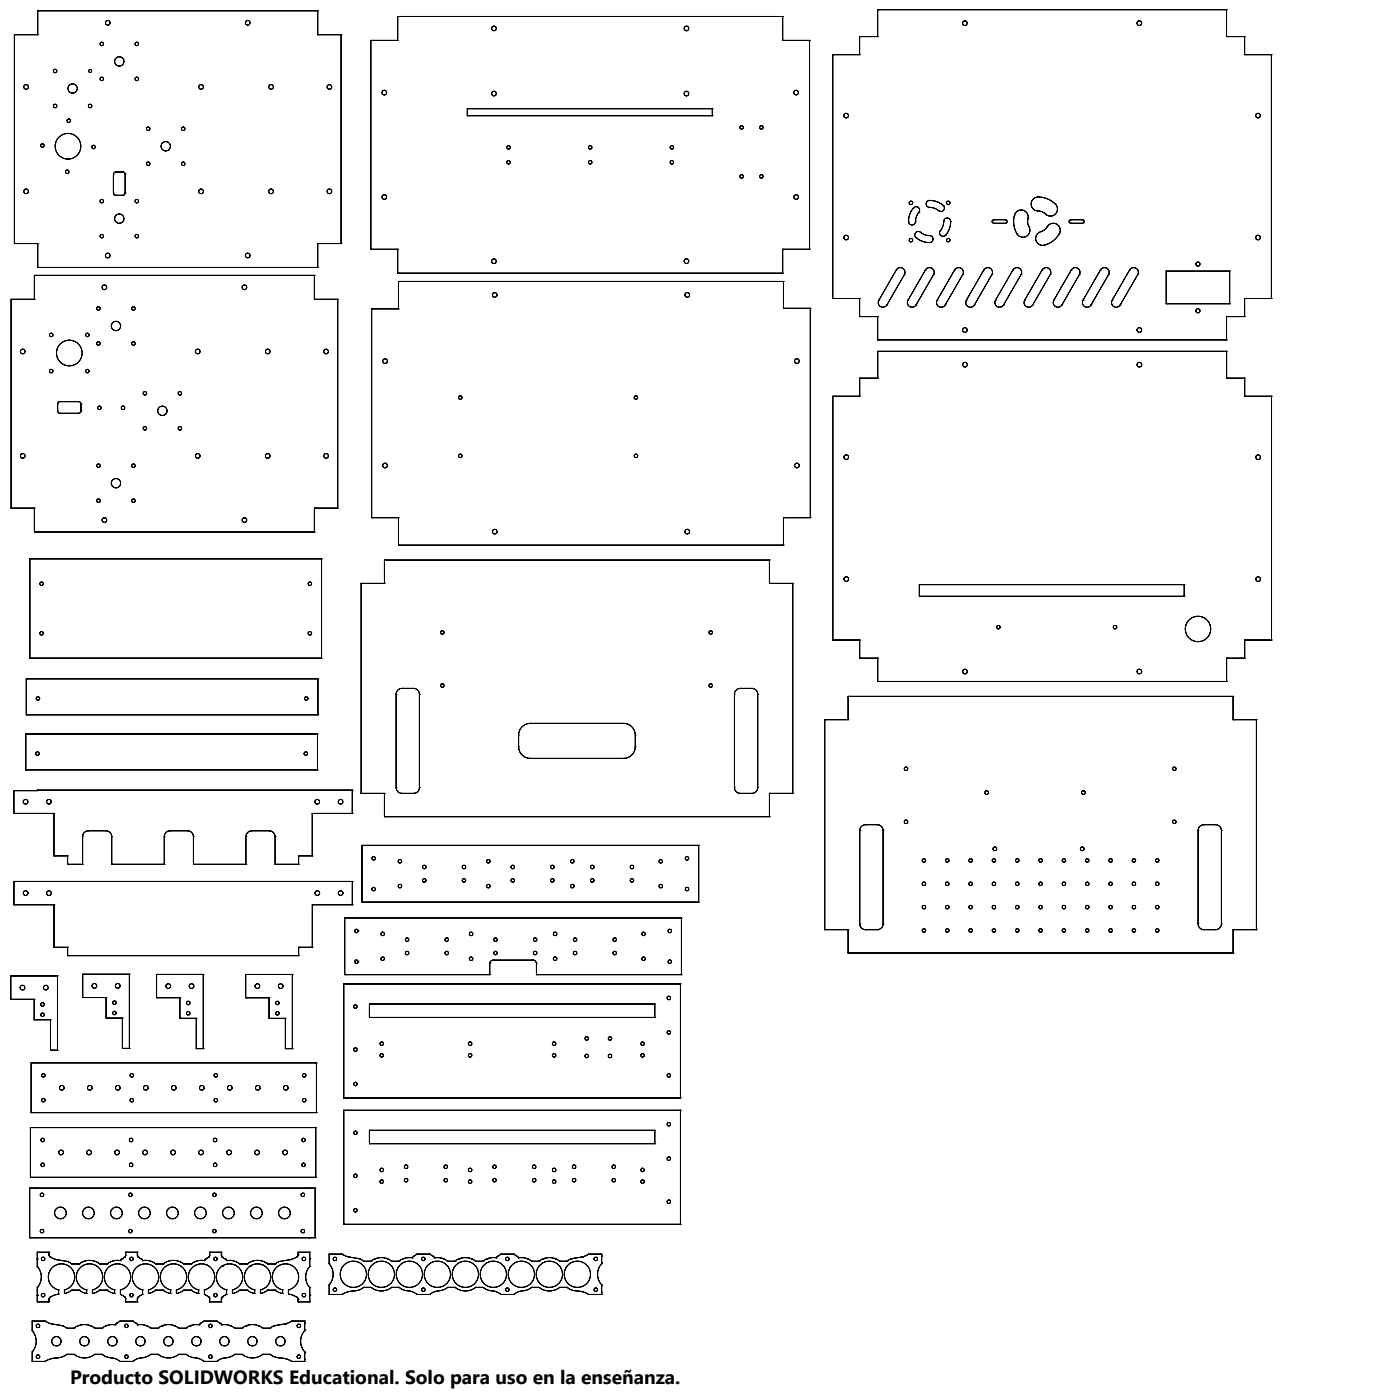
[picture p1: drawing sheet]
<svg xmlns="http://www.w3.org/2000/svg" width="1200mm" height="1200mm" viewBox="0 0 1200 1200" stroke-linecap="round" stroke-linejoin="round" font-family="sans-serif">
<defs><g id="words">
<text font-size="16.5" x="60" y="1187">Producto SOLIDWORKS Educational. Solo para uso en la enseñanza.</text>
</g></defs>
<g fill="none" stroke="#000" stroke-width=".86">
<path d="M32 9h.1M32 9h240M32 9v21M272 9h.1M272 9v21M341 14h.1M341 14v21M341 14h330M671 14h.1M671 14v21M752 8h.1M752 8h299"/>
<path d="M752 8v23M1051 8h.1M1051 8v23M12 30h.1M12 30v179M12 30h20M32 30h.1M272 30h.1M272 30h20M292 30h.1M292 30v179M318 35h.1"/>
<path d="M318 35v179M318 35h23M341 35h.1M671 35h.1M671 35h23M694 35h.1M694 35v179M737 31h.1M737 31h15M737 31v16M752 31h.1M1051 31h.1"/>
<path d="M1051 31h16M1067 31h.1M1067 31v16M714 47h.1M714 47v209M714 47h23M737 47h.1M1067 47h.1M1067 47h23M1090 47h.1M1090 47v209M401 99h.1"/>
<path d="M401 93h.1M401 93h210M401 99h210M401 93v6M611 93h.1M611 99h.1M611 93v6M97 149h.1M97 149v16M99 147l-1 1-1 1M99 147h.1M99 147h6"/>
<path d="M105 147l2 1v1M105 147h.1M107 149h.1M107 149v16M97 165l1 2h1M97 165h.1M99 167h.1M99 167h6M105 167h.1M107 165v2h-2M107 165h.1M783 178a18 18 0 0 0-4 12"/>
<path d="M783 178a3 3 0 0 1 4 0 3 3 0 0 1 1 4M783 178h.1M797 178a12 12 0 0 1 8 3M797 172a3 3 0 0 0-3 3 3 3 0 0 0 3 3M797 172a18 18 0 0 1 11 4M797 178h.1M797 172h.1M808 176a3 3 0 0 1 1 4 3 3 0 0 1-4 1M808 176h.1M890 169a6 6 0 0 0-6 6 6 6 0 0 0 6 6M890 169a21 21 0 0 1 15 6M890 169h.1"/>
<path d="M905 175a6 6 0 0 1 0 8 6 6 0 0 1-9 1M905 175h.1M779 190a3 3 0 0 0 3 3 3 3 0 0 0 3-3M779 190h.1M785 190h.1M788 182a12 12 0 0 0-3 8M788 182h.1M789 199a3 3 0 0 0-4 0 3 3 0 0 0 0 5M789 199a12 12 0 0 0 8 3M789 199h.1M805 181h.1M806 198a3 3 0 0 0 0 4 3 3 0 0 0 5-1"/>
<path d="M806 198h.1M809 190a12 12 0 0 1-3 8M809 190a3 3 0 0 1 3-3 3 3 0 0 1 3 3M809 190h.1M815 190a18 18 0 0 1-4 11M815 190h.1M852 188a1.5 1.5 0 0 0-2 2 1.5 1.5 0 0 0 2 1M852 188h.1M852 191h.1M852 188h10M852 191h10M862 188a1.5 1.5 0 0 1 1 2 1.5 1.5 0 0 1-1 1"/>
<path d="M862 188h.1M862 191h.1M870 184a21 21 0 0 0 2 16M870 184a6 6 0 0 1 7-4 6 6 0 0 1 4 8M870 184h.1M881 188a9 9 0 0 0 1 6M881 188h.1M882 194a6 6 0 0 1-2 9 6 6 0 0 1-8-3M882 194h.1M890 181a9 9 0 0 1 6 3M890 181h.1M892 199a6 6 0 0 0-4 7 6 6 0 0 0 7 4"/>
<path d="M892 199h.1M896 184h.1M898 194a6 6 0 0 1 8-2 6 6 0 0 1 2 8M898 194a9 9 0 0 1-6 5M898 194h.1M918 188a1.5 1.5 0 0 0-2 2 1.5 1.5 0 0 0 2 1M918 188h.1M918 191h.1M918 188h10M918 191h10M928 188a1.5 1.5 0 0 1 1 2 1.5 1.5 0 0 1-1 1M928 188h.1"/>
<path d="M928 191h.1M12 209h.1M12 209h20M32 209h.1M32 209v20M272 209h.1M272 209h20M272 209v20M292 209h.1M318 214h.1M318 214h23M341 214h.1"/>
<path d="M341 214v20M671 214h.1M671 214v20M671 214h23M694 214h.1M785 204a18 18 0 0 0 12 4M785 204h.1M797 202a3 3 0 0 1 3 3 3 3 0 0 1-3 3M797 202h.1M797 208h.1M811 201h.1M872 200h.1"/>
<path d="M895 210h.1M908 200a21 21 0 0 1-13 10M908 200h.1M29 236h.1M29 236h240M29 236v21M32 229h.1M32 229h240M269 236h.1M269 236v21M272 229h.1M341 234h.1"/>
<path d="M341 234h330M671 234h.1M768 231a4 4 0 0 1 6-1 4 4 0 0 1 1 5M768 231h.1M768 231l-15 26M775 235h.1M775 235l-15 26M793 231a4 4 0 0 1 6-1 4 4 0 0 1 1 5M793 231h.1M793 231l-15 26M800 235h.1M800 235l-15 26"/>
<path d="M818 231a4 4 0 0 1 6-1 4 4 0 0 1 1 5M818 231h.1M818 231l-15 26M825 235h.1M825 235l-15 26M843 231a4 4 0 0 1 6-1 4 4 0 0 1 1 5M843 231h.1M843 231l-15 26M850 235h.1M850 235l-15 26M868 231a4 4 0 0 1 6-1 4 4 0 0 1 1 5M868 231h.1"/>
<path d="M868 231l-15 26M875 235h.1M875 235l-15 26M893 231a4 4 0 0 1 6-1 4 4 0 0 1 1 5M893 231h.1M893 231l-15 26M900 235h.1M900 235l-15 26M918 231a4 4 0 0 1 6-1 4 4 0 0 1 1 5M918 231h.1M918 231l-15 26M925 235h.1"/>
<path d="M925 235l-15 26M943 231a4 4 0 0 1 6-1 4 4 0 0 1 1 5M943 231h.1M943 231l-15 26M950 235h.1M950 235l-15 26M968 231a4 4 0 0 1 6-1 4 4 0 0 1 1 5M968 231h.1M968 231l-15 26M975 235h.1M975 235l-15 26M1000 232h.1"/>
<path d="M1000 232h54M1000 232v28M1054 232h.1M1054 232v28M9 257h.1M9 257h20M9 257v179M29 257h.1M269 257h.1M269 257h20M289 257h.1M289 257v179"/>
<path d="M342 241h.1M342 241h330M342 241v24M672 241h.1M672 241v23M714 256h.1M714 256h23M737 256h.1M737 256v15M753 257a4 4 0 0 0 2 6 4 4 0 0 0 5-2M753 257h.1M778 257a4 4 0 0 0 2 6 4 4 0 0 0 5-2"/>
<path d="M778 257h.1M803 257a4 4 0 0 0 2 6 4 4 0 0 0 5-2M803 257h.1M828 257a4 4 0 0 0 2 6 4 4 0 0 0 5-2M828 257h.1M853 257a4 4 0 0 0 2 6 4 4 0 0 0 5-2M853 257h.1M878 257a4 4 0 0 0 2 6 4 4 0 0 0 5-2M878 257h.1M903 257a4 4 0 0 0 2 6 4 4 0 0 0 5-2M903 257h.1M928 257a4 4 0 0 0 2 6 4 4 0 0 0 5-2"/>
<path d="M928 257h.1M953 257a4 4 0 0 0 2 6 4 4 0 0 0 5-2M953 257h.1M1067 256h.1M1067 256v15M1067 256h23M1090 256h.1M319 265h.1M319 265v179M319 265h23M342 265h.1M672 264h.1"/>
<path d="M672 264h23M695 264h.1M695 264v180M737 271h.1M737 271h15M752 271h.1M752 271v20M760 261h.1M785 261h.1M810 261h.1M835 261h.1M860 261h.1"/>
<path d="M885 261h.1M910 261h.1M935 261h.1M960 261h.1M1000 260h.1M1000 260h54M1051 271h.1M1051 271v20M1051 271h16M1054 260h.1M1067 271h.1M752 291h.1"/>
<path d="M752 291h299M1051 291h.1M752 301h.1M752 301v23M752 301h299M1051 301h.1M1051 301v23M714 340h.1M714 340v209M714 340h23M737 324h.1M737 340h.1"/>
<path d="M737 324h15M737 324v16M752 324h.1M1051 324h.1M1051 324h16M1067 324h.1M1067 340h.1M1067 340h23M1067 324v16M1090 340h.1M1090 340v209M49 352l1 2h1"/>
<path d="M49 352h.1M49 346h.1M49 346v6M51 344l-1 1-1 1M51 354h.1M51 344h.1M51 344h16M51 354h16M67 344l2 1v1M67 344h.1M67 354h.1M69 352v2h-2"/>
<path d="M69 352h.1M69 346h.1M69 346v6M9 436h.1M9 436h20M29 436h.1M29 436v20M269 436h.1M269 436v20M269 436h20M289 436h.1M29 456h.1"/>
<path d="M29 456h240M269 456h.1M319 444h.1M319 444h23M342 444h.1M342 444v23M672 444h.1M672 444v23M672 444h23M695 444h.1M26 479h.1M26 479v85"/>
<path d="M26 479h250M276 479h.1M276 479v85M342 467h.1M342 467h330M672 467h.1M330 480h.1M330 480v20M330 480h330M660 480h.1M660 480v20M310 500h.1"/>
<path d="M310 500h20M310 500v180M330 500h.1M660 500h.1M660 500h20M680 500h.1M680 500v180M788 501h.1M788 511h.1M788 501h227M788 501v10M788 511h227"/>
<path d="M1015 501h.1M1015 511h.1M1015 501v10M714 549h.1M714 549h23M737 549h.1M737 549v15M1067 549h.1M1067 549h23M1067 549v15M1090 549h.1M26 564h.1"/>
<path d="M26 564h250M276 564h.1M737 564h.1M737 564h15M752 564h.1M752 564v20M1051 564h.1M1051 564v20M1051 564h16M1067 564h.1M23 582h.1M23 582v31"/>
<path d="M23 582h250M273 582h.1M273 582v31M340 595h.1M340 595v80M345 590a5 5 0 0 0-5 5M345 590h.1M345 590h10M355 590a5 5 0 0 1 5 5M355 590h.1M360 595h.1M360 595v80"/>
<path d="M630 595h.1M630 595v80M635 590a5 5 0 0 0-5 5M635 590h.1M635 590h10M645 590a5 5 0 0 1 4 5M645 590h.1M649 595h.1M649 595v80M727 597h.1M727 597v20M727 597h330"/>
<path d="M752 584h.1M752 584h299M1051 584h.1M1057 597h.1M1057 597v20M23 613h.1M23 613h250M273 613h.1M707 617h.1M707 617h20M707 617v180M727 617h.1"/>
<path d="M1057 617h.1M1057 617h20M1077 617h.1M1077 617v180M22 629h.1M22 629v31M22 629h250M272 629h.1M272 629v31M444 630h.1M444 630v10M455 620a10 10 0 0 0-11 10"/>
<path d="M455 620h.1M455 620h80M535 620a10 10 0 0 1 10 10M535 620h.1M545 630h.1M545 630v10M22 660h.1M22 660h250M272 660h.1M444 640a10 10 0 0 0 11 10M444 640h.1M455 650h.1"/>
<path d="M455 650h80M535 650h.1M545 640a10 10 0 0 1-10 10M545 640h.1M12 678h.1M12 678h20M12 678v19M32 677h.1M32 678h.1M32 677v1M32 677h270M302 677h.1"/>
<path d="M302 677v20M340 675a5 5 0 0 0 5 5M340 675h.1M360 675a5 5 0 0 1-5 5M360 675h.1M630 675a5 5 0 0 0 5 5M630 675h.1M649 675a5 5 0 0 1-4 5M649 675h.1M12 697h.1M12 697h34M46 697h.1"/>
<path d="M46 697v37M268 697h.1M268 697v37M268 697h34M302 697h.1M310 680h.1M310 680h20M330 680h.1M330 680v20M345 680h.1M345 680h10M355 680h.1"/>
<path d="M635 680h.1M635 680h10M645 680h.1M660 680h.1M660 680v20M660 680h20M680 680h.1M71 717h.1M71 717v24M76 712h.1M76 712a5 5 0 0 0-5 5M76 712h15"/>
<path d="M91 712h.1M91 712a5 5 0 0 1 5 5M96 717h.1M96 717v24M141 717h.1M141 717v24M146 712h.1M146 712a5 5 0 0 0-5 5M146 712h15M161 712h.1M161 712a5 5 0 0 1 5 5M166 717h.1"/>
<path d="M166 717v24M211 717h.1M211 717v24M216 712h.1M216 712a5 5 0 0 0-5 5M216 712h15M231 712h.1M231 712a5 5 0 0 1 5 5M236 717h.1M236 717v24M330 700h.1M330 700h330"/>
<path d="M660 700h.1M737 712h.1M737 712v80M742 707h.1M742 707a5 5 0 0 0-5 5M742 707h10M752 707h.1M752 707a5 5 0 0 1 5 5M757 712h.1M757 712v80M1027 712h.1M1027 712v80"/>
<path d="M1032 707h.1M1032 707a5 5 0 0 0-5 5M1032 707h10M1042 707h.1M1042 707a5 5 0 0 1 5 5M1047 712h.1M1047 712v80M46 734h.1M46 734h12M58 734h.1M58 734v7M256 734h.1"/>
<path d="M256 734h12M256 734v7M268 734h.1M310 725h.1M310 725h289M310 725v48M599 725h.1M599 725v48M12 756h.1M12 756v20M12 756h290M58 741h.1"/>
<path d="M58 741h13M71 741h.1M96 741h.1M96 741h45M141 741h.1M166 741h.1M166 741h45M211 741h.1M236 741h.1M236 741h20M256 741h.1M302 756h.1"/>
<path d="M302 756v20M12 776h.1M12 776h34M46 776h.1M46 776v36M268 776h.1M268 776v36M268 776h34M302 776h.1M310 773h.1M310 773h289M599 773h.1"/>
<path d="M295 787h.1M295 787h289M295 787v48M304 798h.1M307 798a1.5 1.5 0 0 1-1 1 1.5 1.5 0 0 1-2-1M307 798a1.5 1.5 0 0 0-2-2 1.5 1.5 0 0 0-1 2M307 798h.1M584 787h.1M584 787v48M707 797h.1M707 797h20M727 797h.1"/>
<path d="M727 797v20M737 792h.1M737 792a5 5 0 0 0 5 5M742 797h.1M742 797h10M752 797h.1M757 792h.1M757 792a5 5 0 0 1-5 5M1027 792h.1M1027 792a5 5 0 0 0 5 5M1032 797h.1M1032 797h10"/>
<path d="M1042 797h.1M1047 792h.1M1047 792a5 5 0 0 1-5 5M1057 797h.1M1057 797v20M1057 797h20M1077 797h.1M46 812h.1M46 812h12M58 819h.1M58 812h.1M58 812v7"/>
<path d="M58 819h198M256 812h.1M256 819h.1M256 812h12M256 812v7M268 812h.1M727 817h.1M727 817h330M1057 817h.1M9 837h.1M9 837h40M9 837v20"/>
<path d="M49 837h.1M49 837v63M71 835h.1M71 835h40M71 835v20M111 835h.1M111 835v64M134 835h.1M134 835h40M134 835v20M174 835h.1M174 835v64"/>
<path d="M211 835h.1M211 835h40M211 835v20M251 835h.1M251 835v64M295 835h.1M295 835h125M304 824a1.5 1.5 0 0 0 1 2 1.5 1.5 0 0 0 2-2M304 824a1.5 1.5 0 0 1 1-1 1.5 1.5 0 0 1 2 1M304 824h.1M307 824h.1M420 835h.1"/>
<path d="M420 826h.1M420 826v9M423 823a3 3 0 0 0-3 3M423 823h.1M423 823h34M457 823a3 3 0 0 1 3 3M457 823h.1M460 835h.1M460 826h.1M460 835h124M460 826v9M584 835h.1"/>
<path d="M9 857h.1M9 857h20M29 857h.1M29 857v17M71 855h.1M71 855h20M91 855h.1M91 855v18M134 855h.1M134 855h20M154 855h.1M154 855v18"/>
<path d="M211 855h.1M211 855h20M231 855h.1M231 855v18M295 843h.1M295 843h288M295 843v98M583 843h.1M583 843v98M29 874h.1M29 874h14M43 874h.1"/>
<path d="M43 874v26M91 873h.1M91 873h14M105 873h.1M105 873v26M154 873h.1M154 873h14M168 873h.1M168 873v26M231 873h.1M231 873h14M245 873h.1"/>
<path d="M245 873v26M317 861h.1M317 872h.1M317 872h244M317 861h244M317 861v11M561 861h.1M561 872h.1M561 861v11M105 899h.1M105 899h6M111 899h.1"/>
<path d="M168 899h.1M168 899h6M174 899h.1M245 899h.1M245 899h6M251 899h.1M27 911h.1M27 911h244M27 911v43M43 900h.1M43 900h6M49 900h.1"/>
<path d="M271 911h.1M271 911v43M27 954h.1M27 954h244M271 954h.1M295 941h.1M295 952h.1M295 941h288M295 952v97M295 952h288M583 941h.1M583 952h.1"/>
<path d="M583 952v97M26 966h.1M26 966h245M26 966v43M271 966h.1M271 966v43M317 969h.1M317 969v11M317 969h244M561 969h.1M561 969v11M317 980h.1"/>
<path d="M317 980h244M561 980h.1M25 1018h.1M25 1018h245M25 1018v43M26 1009h.1M26 1009h245M30 1018h.1M265 1018h.1M270 1018h.1M270 1018v43M271 1009h.1"/>
<path d="M295 1049h.1M295 1049h288M583 1049h.1M25 1061h.1M25 1061h245M30 1061h.1M32 1079h.1M32 1073h.1M32 1073v13M32 1073h10M42 1073h.1M42 1076h.1"/>
<path d="M42 1076l1 1M42 1073v3M43 1077h.1M43 1077l6 3M49 1080h.1M49 1080l8 1M104 1079h.1M104 1079l-1 2M107 1078h.1M107 1078l-3 1M108 1073h.1M108 1076h.1"/>
<path d="M108 1076l-1 2M108 1073v3M108 1073h10M118 1073h.1M118 1076h.1M118 1076v2M118 1073v3M118 1078h.1M118 1078l3 1M121 1079h.1M121 1079l1 2M176 1079h.1"/>
<path d="M176 1079l-1 2M179 1078h.1M179 1078l-3 1M180 1073h.1M180 1076h.1M180 1076l-1 2M180 1073h10M180 1073v3M190 1073h.1M190 1076h.1M190 1076v2M190 1073v3"/>
<path d="M190 1078h.1M190 1078l3 1M193 1079h.1M193 1079l1 2M249 1080h.1M249 1080l-9 1M255 1077h.1M255 1077l-6 3M256 1073h.1M256 1076h.1M256 1076l-1 1M256 1073h10"/>
<path d="M256 1073v3M265 1061h.1M266 1079h.1M266 1073h.1M266 1073v13M270 1061h.1M282 1075h.1M282 1075h11M282 1075v8M293 1075l6 2M293 1075h.1M299 1077h.1"/>
<path d="M299 1077l9 2M308 1079h.1M308 1079l4 2M322 1079l-4 2M322 1079a14 14 0 0 1 10 0M322 1079h.1M332 1079l4 2M332 1079h.1M346 1079l-4 2M346 1079h.1M353 1078h-4l-3 1M353 1078h.1"/>
<path d="M355 1077l-2 1M355 1077h.1M357 1075l-2 2M357 1075h.1M357 1075h11M368 1075l3 2M368 1075h.1M371 1077l1 1M371 1077h.1M372 1078h4l4 1M372 1078h.1M380 1079l4 2"/>
<path d="M380 1079h.1M394 1079l-4 2M394 1079h.1M394 1079a14 14 0 0 1 10 0M404 1079h.1M404 1079l4 2M418 1079l-4 2M418 1079h.1M425 1078h-4l-3 1M425 1078h.1M427 1077l-2 1M427 1077h.1"/>
<path d="M429 1075l-2 2M429 1075h.1M429 1075h11M440 1075l3 2M440 1075h.1M443 1077l1 1M443 1077h.1M444 1078h4l4 1M444 1078h.1M452 1079h.1M452 1079l4 2M466 1079l-4 2"/>
<path d="M466 1079h.1M466 1079a14 14 0 0 1 10 0M476 1079h.1M476 1079l4 2M490 1079l-4 2M490 1079h.1M499 1077h.1M499 1077l-9 2M505 1075l-6 2M505 1075h.1M505 1075h11M516 1077h.1"/>
<path d="M516 1075h.1M516 1075v7M32 1086h.1M32 1086a13 13 0 0 1 0 18M57 1081h.1M57 1081h1M58 1081h.1M58 1081l4 2M62 1083h.1M62 1083h6M68 1083h.1M68 1083a14 14 0 0 1 18 0"/>
<path d="M86 1083h.1M86 1083h6M92 1083h.1M103 1081h.1M103 1081a14 14 0 0 0-11 2M122 1081h.1M122 1081a14 14 0 0 1 12 2M134 1083h.1M134 1083h6M140 1083h.1M140 1083a14 14 0 0 1 18 0M158 1083h.1"/>
<path d="M158 1083h6M164 1083h.1M169 1084h.1M169 1084a11 11 0 0 0-8 11 11 11 0 0 0 9 11M175 1081h.1M175 1081a14 14 0 0 0-11 2M176 1084h.1M176 1084h1M176 1084a11 11 0 0 0-7 0M177 1084h.1M177 1084a11 11 0 0 1 7 11 11 11 0 0 1-9 11M190 1085h.1"/>
<path d="M190 1085a11 11 0 0 0-4 12 11 11 0 0 0 8 9M194 1081h.1M194 1081a14 14 0 0 1 12 2M201 1084h.1M201 1084a11 11 0 0 0-11 1M201 1084a11 11 0 0 1 7 11 11 11 0 0 1-9 11M206 1083h.1M206 1083h6M212 1083h.1M214 1085h.1M214 1085a11 11 0 0 0-4 12 11 11 0 0 0 8 9M215 1081h.1"/>
<path d="M215 1081l-3 2M215 1081h1M216 1081a14 14 0 0 1 12 1M225 1084h.1M225 1084a11 11 0 0 0-11 1M225 1084a11 11 0 0 1 7 11 11 11 0 0 1-9 11M228 1082h.1M228 1082l2 1M230 1083h.1M230 1083h6M236 1083h.1M239 1081h.1"/>
<path d="M239 1081l-3 2M240 1081h.1M240 1081h-1M266 1086h.1M266 1086a13 13 0 0 0 0 18M282 1083a14 14 0 0 1 0 18M282 1083h.1M312 1081h.1M312 1081h6M318 1081h.1M336 1081h.1M336 1081h6"/>
<path d="M342 1081h.1M384 1081h.1M384 1081h6M390 1081h.1M408 1081h.1M408 1081h6M414 1081h.1M456 1081h.1M456 1081h6M462 1081h.1M480 1081h.1M480 1081h6"/>
<path d="M486 1081h.1M516 1083a14 14 0 0 0 0 18M516 1083h.1M516 1082h.1M516 1082v1M32 1110h.1M32 1116h.1M32 1104h.1M32 1104v12M32 1116h10M42 1114h.1M42 1116h.1"/>
<path d="M42 1114v2M43 1112h.1M43 1112l-1 2M50 1109h.1M50 1106h.1M50 1106a11 11 0 0 1-7-18 11 11 0 0 1 19 0 11 11 0 0 1-7 18M50 1109l-7 3M50 1106v3M55 1109h.1M55 1106h.1M55 1106v3M62 1106h.1"/>
<path d="M62 1106l-3 2-4 1M62 1106h6M68 1106h.1M68 1106l3 2 3 1M74 1106h.1M74 1109h.1M74 1106a11 11 0 0 1-7-18 11 11 0 0 1 19 0 11 11 0 0 1-7 18M74 1106v3M79 1106h.1M79 1109h.1M79 1106v3M86 1106h.1"/>
<path d="M86 1106l-3 2-4 1M86 1106h6M92 1106h.1M92 1106l3 2 3 1M98 1106h.1M98 1109h.1M98 1106a11 11 0 0 1-7-18 11 11 0 0 1 19 0 11 11 0 0 1-7 18M98 1106v3M103 1110h.1M103 1106h.1M103 1110l4 2M103 1106v4"/>
<path d="M107 1112h.1M107 1112l1 1M108 1113h.1M108 1116h.1M108 1113v3M108 1116h10M118 1113h.1M118 1116h.1M118 1113v3M118 1112h.1M118 1112v1M122 1106h.1"/>
<path d="M122 1110h.1M122 1110l-4 2M122 1106a11 11 0 0 1-7-18 11 11 0 0 1 19 0 11 11 0 0 1-7 18M122 1106v4M127 1106h.1M127 1109h.1M127 1106v3M134 1106h.1M134 1106l-3 2-4 1M134 1106h6M140 1106h.1M140 1106l3 2 3 1"/>
<path d="M146 1106h.1M146 1109h.1M146 1106a11 11 0 0 1-7-18 11 11 0 0 1 19 0 11 11 0 0 1-7 18M146 1106v3M151 1106h.1M151 1109h.1M151 1106v3M158 1106h.1M158 1106l-3 2-4 1M158 1106h6M164 1106h.1M164 1106l3 2 3 1"/>
<path d="M170 1109h.1M170 1106h.1M170 1106v3M175 1106h.1M175 1110h.1M175 1110l4 2M175 1106v4M179 1112h.1M179 1112l1 1M180 1113h.1M180 1116h.1M180 1113v3"/>
<path d="M180 1116h10M190 1113h.1M190 1116h.1M190 1113v3M190 1112h.1M190 1112v1M194 1106h.1M194 1110h.1M194 1110l-4 2M194 1106v4M199 1106h.1M199 1109h.1"/>
<path d="M199 1106v3M206 1106h.1M206 1106l-3 2-4 1M206 1106h6M212 1106h.1M212 1106l3 2 3 1M218 1106h.1M218 1109h.1M218 1106v3M223 1106h.1M223 1109h.1M223 1106v3"/>
<path d="M230 1106h.1M230 1106l-3 2-4 1M230 1106h6M236 1106h.1M236 1106l3 2 3 1M242 1106h.1M242 1109h.1M242 1106a11 11 0 0 1-7-18 11 11 0 0 1 19 0 11 11 0 0 1-7 18M242 1106v3M247 1106h.1M247 1109h.1M247 1109l8 3"/>
<path d="M247 1106v3M255 1112h.1M255 1112l1 2M256 1114h.1M256 1116h.1M256 1114v2M256 1116h10M266 1110h.1M266 1116h.1M266 1104h.1M266 1104v12M282 1110h.1"/>
<path d="M282 1101h.1M282 1101v9M282 1110h11M293 1110h.1M303 1107a20 20 0 0 0-10 3M303 1107h.1M312 1103a15 15 0 0 1-9 4M312 1103h.1M312 1103h6M318 1103a14 14 0 0 0 18 0M318 1103h.1M336 1103h.1"/>
<path d="M336 1103h6M342 1103a15 15 0 0 0 9 4M342 1103h.1M351 1107l4 1 2 2M351 1107h.1M357 1110h.1M357 1110h11M368 1110h.1M375 1107h-3l-4 3M375 1107h.1M384 1103a15 15 0 0 1-9 4M384 1103h.1"/>
<path d="M384 1103h6M390 1103a14 14 0 0 0 18 0M390 1103h.1M408 1103h.1M408 1103h6M414 1103a15 15 0 0 0 9 4M414 1103h.1M423 1107l4 1 2 2M423 1107h.1M429 1110h.1M429 1110h11M440 1110h.1"/>
<path d="M447 1107h-3l-4 3M447 1107h.1M456 1103a15 15 0 0 1-9 4M456 1103h.1M456 1103h6M462 1103a14 14 0 0 0 18 0M462 1103h.1M480 1103h.1M480 1103h6M486 1103a15 15 0 0 0 9 4M486 1103h.1M495 1107a20 20 0 0 1 10 3"/>
<path d="M495 1107h.1M505 1110h.1M505 1110h11M515 1110h.1M516 1101h.1M516 1102h.1M516 1101v1M516 1108h.1M516 1110h.1M516 1102v8M28 1132h.1M28 1132h11"/>
<path d="M28 1132v9M39 1132l5 3M39 1132h.1M44 1135h.1M44 1135l9 1M53 1136h1M53 1136h.1M54 1136l3 2M54 1136h.1M57 1138h.1M57 1138h6M63 1138h.1"/>
<path d="M67 1136l-4 2M67 1136a14 14 0 0 1 11 0M67 1136h.1M78 1136l3 2M78 1136h.1M81 1138h.1M81 1138h6M87 1138h.1M91 1136l-4 2M91 1136h.1M99 1136l-4-1-4 1M99 1136h.1"/>
<path d="M100 1134l-1 2M100 1134h.1M103 1132l-3 2M103 1132h.1M103 1132h11M114 1132l3 2M114 1132h.1M117 1134l1 2M117 1134h.1M118 1136l4-1 4 1M118 1136h.1M126 1136l3 2"/>
<path d="M126 1136h.1M129 1138h.1M129 1138h6M135 1138h.1M139 1136l-4 2M139 1136h.1M139 1136a14 14 0 0 1 11 0M150 1136h.1M150 1136l3 2M153 1138h.1M153 1138h6M159 1138h.1"/>
<path d="M163 1136l-4 2M163 1136h.1M171 1136l-4-1-4 1M171 1136h.1M172 1134l-1 2M172 1134h.1M175 1132l-3 2M175 1132h.1M175 1132h11M186 1132l3 2M186 1132h.1M189 1134l1 2"/>
<path d="M189 1134h.1M190 1136l4-1 4 1M190 1136h.1M198 1136h.1M198 1136l3 2M201 1138h.1M201 1138h6M207 1138h.1M211 1136l-4 2M211 1136h.1M211 1136a14 14 0 0 1 11 0M222 1136h.1"/>
<path d="M222 1136l3 2M225 1138h.1M225 1138h6M231 1138h.1M235 1136l-4 2M235 1136h.1M236 1136h-1M236 1136h.1M244 1135h.1M244 1135l-8 1M250 1132l-6 3M250 1132h.1"/>
<path d="M250 1132h11M261 1134h.1M261 1140h.1M261 1132h.1M261 1132v9M28 1141a13 13 0 0 1 0 18M28 1159h.1M28 1141h.1M28 1159v8M261 1159h.1M261 1141a13 13 0 0 0 0 18M261 1141h.1"/>
<path d="M261 1159v8M28 1167h.1M28 1167h11M39 1167h.1M48 1164a20 20 0 0 0-9 3M48 1164h.1M57 1161a14 14 0 0 1-9 3M57 1161h.1M57 1161h6M63 1161a14 14 0 0 0 18 0M63 1161h.1M81 1161h.1"/>
<path d="M81 1161h6M87 1161a14 14 0 0 0 9 3M87 1161h.1M96 1164l4 1 3 2M96 1164h.1M103 1167h.1M103 1167h11M114 1167h.1M120 1164l-3 1-3 2M120 1164h.1M129 1161a15 15 0 0 1-9 3M129 1161h.1"/>
<path d="M129 1161h6M135 1161a14 14 0 0 0 18 0M135 1161h.1M153 1161h.1M153 1161h6M159 1161a14 14 0 0 0 9 3M159 1161h.1M168 1164l4 1 3 2M168 1164h.1M175 1167h.1M175 1167h11M186 1167h.1"/>
<path d="M192 1164l-3 1-3 2M192 1164h.1M201 1161a15 15 0 0 1-9 3M201 1161h.1M201 1161h6M207 1161a14 14 0 0 0 18 0M207 1161h.1M225 1161h.1M225 1161h6M231 1161a14 14 0 0 0 9 3M231 1161h.1M240 1164a20 20 0 0 1 10 3"/>
<path d="M240 1164h.1M250 1167h.1M250 1167h11M261 1167h.1M261 1165h.1"/>
<circle cx="92" cy="20" r="2"/>
<circle cx="212" cy="20" r="2"/>
<circle cx="827" cy="20" r="2"/>
<circle cx="977" cy="20" r="2"/>
<circle cx="87" cy="38" r="1.5"/>
<circle cx="117" cy="38" r="1.5"/>
<circle cx="423" cy="24" r="2"/>
<circle cx="588" cy="24" r="2"/>
<circle cx="102" cy="53" r="4"/>
<circle cx="22" cy="75" r="2"/>
<circle cx="47" cy="61" r="1.5"/>
<circle cx="62" cy="76" r="4"/>
<circle cx="77" cy="61" r="1.3"/>
<circle cx="87" cy="68" r="1.5"/>
<circle cx="117" cy="68" r="1.5"/>
<circle cx="172" cy="75" r="2"/>
<circle cx="232" cy="75" r="2"/>
<circle cx="282" cy="75" r="2"/>
<circle cx="329" cy="79" r="2"/>
<circle cx="682" cy="79" r="2"/>
<circle cx="47" cy="91" r="1.5"/>
<circle cx="77" cy="91" r="1.5"/>
<circle cx="423" cy="80" r="2"/>
<circle cx="588" cy="80" r="2"/>
<circle cx="725" cy="99" r="2"/>
<circle cx="1078" cy="99" r="2"/>
<circle cx="59" cy="103" r="1.5"/>
<circle cx="127" cy="110" r="1.5"/>
<circle cx="157" cy="110" r="1.5"/>
<circle cx="636" cy="109" r="1.5"/>
<circle cx="653" cy="109" r="1.5"/>
<circle cx="36" cy="125" r="1.5"/>
<circle cx="58" cy="125" r="11"/>
<circle cx="80" cy="126" r="1.5"/>
<circle cx="142" cy="125" r="4"/>
<circle cx="436" cy="139" r="1.5"/>
<circle cx="436" cy="126" r="1.5"/>
<circle cx="506" cy="139" r="1.5"/>
<circle cx="506" cy="126" r="1.5"/>
<circle cx="576" cy="126" r="1.5"/>
<circle cx="576" cy="139" r="1.5"/>
<circle cx="58" cy="147" r="1.5"/>
<circle cx="127" cy="140" r="1.5"/>
<circle cx="157" cy="140" r="1.5"/>
<circle cx="636" cy="151" r="1.5"/>
<circle cx="653" cy="151" r="1.5"/>
<circle cx="22" cy="164" r="2"/>
<circle cx="87" cy="172" r="1.5"/>
<circle cx="117" cy="172" r="1.5"/>
<circle cx="172" cy="164" r="2"/>
<circle cx="232" cy="164" r="2"/>
<circle cx="282" cy="164" r="2"/>
<circle cx="329" cy="169" r="2"/>
<circle cx="682" cy="169" r="2"/>
<circle cx="781" cy="174" r="1.5"/>
<circle cx="813" cy="174" r="1.5"/>
<circle cx="102" cy="187" r="4"/>
<circle cx="87" cy="202" r="1.5"/>
<circle cx="92" cy="219" r="2"/>
<circle cx="117" cy="202" r="1.5"/>
<circle cx="212" cy="219" r="2"/>
<circle cx="725" cy="204" r="2"/>
<circle cx="781" cy="206" r="1.5"/>
<circle cx="813" cy="206" r="1.5"/>
<circle cx="1078" cy="204" r="2"/>
<circle cx="423" cy="224" r="2"/>
<circle cx="588" cy="224" r="2"/>
<circle cx="1027" cy="226" r="1.8"/>
<circle cx="89" cy="246" r="2"/>
<circle cx="209" cy="246" r="2"/>
<circle cx="424" cy="253" r="2"/>
<circle cx="589" cy="253" r="2"/>
<circle cx="84" cy="264" r="1.5"/>
<circle cx="99" cy="279" r="4"/>
<circle cx="114" cy="264" r="1.5"/>
<circle cx="1027" cy="266" r="1.8"/>
<circle cx="44" cy="287" r="1.5"/>
<circle cx="75" cy="287" r="1.5"/>
<circle cx="84" cy="294" r="1.5"/>
<circle cx="114" cy="294" r="1.5"/>
<circle cx="827" cy="283" r="2"/>
<circle cx="977" cy="283" r="2"/>
<circle cx="19" cy="301" r="2"/>
<circle cx="44" cy="318" r="1.5"/>
<circle cx="59" cy="303" r="11"/>
<circle cx="75" cy="318" r="1.5"/>
<circle cx="169" cy="301" r="2"/>
<circle cx="229" cy="301" r="2"/>
<circle cx="279" cy="301" r="2"/>
<circle cx="330" cy="310" r="2"/>
<circle cx="683" cy="310" r="2"/>
<circle cx="683" cy="309" r="2"/>
<circle cx="827" cy="313" r="2"/>
<circle cx="977" cy="313" r="2"/>
<circle cx="124" cy="337" r="1.5"/>
<circle cx="154" cy="337" r="1.5"/>
<circle cx="85" cy="350" r="1.5"/>
<circle cx="105" cy="350" r="1.5"/>
<circle cx="139" cy="352" r="4"/>
<circle cx="395" cy="341" r="1.5"/>
<circle cx="545" cy="341" r="1.5"/>
<circle cx="124" cy="367" r="1.5"/>
<circle cx="154" cy="367" r="1.5"/>
<circle cx="19" cy="391" r="2"/>
<circle cx="84" cy="399" r="1.5"/>
<circle cx="114" cy="399" r="1.5"/>
<circle cx="169" cy="391" r="2"/>
<circle cx="229" cy="391" r="2"/>
<circle cx="279" cy="391" r="2"/>
<circle cx="330" cy="399" r="2"/>
<circle cx="395" cy="391" r="1.5"/>
<circle cx="545" cy="391" r="1.5"/>
<circle cx="683" cy="399" r="2"/>
<circle cx="725" cy="392" r="2"/>
<circle cx="1078" cy="392" r="2"/>
<circle cx="99" cy="414" r="4"/>
<circle cx="84" cy="429" r="1.5"/>
<circle cx="114" cy="429" r="1.5"/>
<circle cx="89" cy="446" r="2"/>
<circle cx="210" cy="446" r="2"/>
<circle cx="424" cy="456" r="2"/>
<circle cx="589" cy="456" r="2"/>
<circle cx="725" cy="496" r="2"/>
<circle cx="1078" cy="496" r="2"/>
<circle cx="36" cy="500" r="1.5"/>
<circle cx="266" cy="500" r="1.5"/>
<circle cx="856" cy="538" r="1.5"/>
<circle cx="956" cy="538" r="1.5"/>
<circle cx="1027" cy="539" r="11"/>
<circle cx="36" cy="543" r="1.5"/>
<circle cx="266" cy="543" r="1.5"/>
<circle cx="379" cy="542" r="1.5"/>
<circle cx="609" cy="542" r="1.5"/>
<circle cx="827" cy="576" r="2"/>
<circle cx="977" cy="576" r="2"/>
<circle cx="33" cy="599" r="1.5"/>
<circle cx="263" cy="599" r="1.5"/>
<circle cx="379" cy="588" r="1.5"/>
<circle cx="609" cy="588" r="1.5"/>
<circle cx="32" cy="646" r="1.5"/>
<circle cx="262" cy="646" r="1.5"/>
<circle cx="777" cy="659" r="1.5"/>
<circle cx="1007" cy="659" r="1.5"/>
<circle cx="846" cy="679" r="1.6"/>
<circle cx="929" cy="679" r="1.6"/>
<circle cx="22" cy="687" r="2"/>
<circle cx="42" cy="687" r="2"/>
<circle cx="272" cy="687" r="2"/>
<circle cx="292" cy="687" r="2"/>
<circle cx="777" cy="704" r="1.5"/>
<circle cx="1007" cy="704" r="1.5"/>
<circle cx="320" cy="736" r="1.5"/>
<circle cx="343" cy="738" r="1.5"/>
<circle cx="419" cy="738" r="1.5"/>
<circle cx="491" cy="738" r="1.5"/>
<circle cx="566" cy="738" r="1.5"/>
<circle cx="589" cy="736" r="1.5"/>
<circle cx="792" cy="738" r="1.5"/>
<circle cx="812" cy="738" r="1.5"/>
<circle cx="832" cy="738" r="1.5"/>
<circle cx="852" cy="738" r="1.5"/>
<circle cx="853" cy="728" r="1.6"/>
<circle cx="872" cy="738" r="1.5"/>
<circle cx="892" cy="738" r="1.5"/>
<circle cx="912" cy="738" r="1.5"/>
<circle cx="928" cy="728" r="1.6"/>
<circle cx="932" cy="738" r="1.5"/>
<circle cx="952" cy="738" r="1.5"/>
<circle cx="972" cy="738" r="1.5"/>
<circle cx="992" cy="738" r="1.5"/>
<circle cx="343" cy="760" r="1.5"/>
<circle cx="364" cy="743" r="1.5"/>
<circle cx="364" cy="755" r="1.5"/>
<circle cx="398" cy="743" r="1.5"/>
<circle cx="398" cy="755" r="1.5"/>
<circle cx="419" cy="760" r="1.5"/>
<circle cx="439" cy="755" r="1.5"/>
<circle cx="439" cy="743" r="1.5"/>
<circle cx="473" cy="755" r="1.5"/>
<circle cx="473" cy="743" r="1.5"/>
<circle cx="491" cy="760" r="1.5"/>
<circle cx="508" cy="743" r="1.5"/>
<circle cx="508" cy="755" r="1.5"/>
<circle cx="542" cy="743" r="1.5"/>
<circle cx="542" cy="755" r="1.5"/>
<circle cx="566" cy="760" r="1.5"/>
<circle cx="792" cy="758" r="1.5"/>
<circle cx="812" cy="758" r="1.5"/>
<circle cx="832" cy="758" r="1.5"/>
<circle cx="852" cy="758" r="1.5"/>
<circle cx="872" cy="758" r="1.5"/>
<circle cx="892" cy="758" r="1.5"/>
<circle cx="912" cy="758" r="1.5"/>
<circle cx="932" cy="758" r="1.5"/>
<circle cx="952" cy="758" r="1.5"/>
<circle cx="972" cy="758" r="1.5"/>
<circle cx="992" cy="758" r="1.5"/>
<circle cx="22" cy="766" r="2"/>
<circle cx="42" cy="766" r="2"/>
<circle cx="272" cy="766" r="2"/>
<circle cx="292" cy="766" r="2"/>
<circle cx="320" cy="762" r="1.5"/>
<circle cx="589" cy="762" r="1.5"/>
<circle cx="792" cy="778" r="1.5"/>
<circle cx="812" cy="778" r="1.5"/>
<circle cx="832" cy="778" r="1.5"/>
<circle cx="852" cy="778" r="1.5"/>
<circle cx="872" cy="778" r="1.5"/>
<circle cx="892" cy="778" r="1.5"/>
<circle cx="912" cy="778" r="1.5"/>
<circle cx="932" cy="778" r="1.5"/>
<circle cx="952" cy="778" r="1.5"/>
<circle cx="972" cy="778" r="1.5"/>
<circle cx="992" cy="778" r="1.5"/>
<circle cx="574" cy="798" r="1.5"/>
<circle cx="792" cy="798" r="1.5"/>
<circle cx="812" cy="798" r="1.5"/>
<circle cx="832" cy="798" r="1.5"/>
<circle cx="852" cy="798" r="1.5"/>
<circle cx="872" cy="798" r="1.5"/>
<circle cx="892" cy="798" r="1.5"/>
<circle cx="912" cy="798" r="1.5"/>
<circle cx="932" cy="798" r="1.5"/>
<circle cx="952" cy="798" r="1.5"/>
<circle cx="972" cy="798" r="1.5"/>
<circle cx="992" cy="798" r="1.5"/>
<circle cx="328" cy="800" r="1.5"/>
<circle cx="349" cy="805" r="1.5"/>
<circle cx="349" cy="817" r="1.5"/>
<circle cx="383" cy="817" r="1.5"/>
<circle cx="383" cy="805" r="1.5"/>
<circle cx="404" cy="800" r="1.5"/>
<circle cx="425" cy="817" r="1.5"/>
<circle cx="425" cy="805" r="1.5"/>
<circle cx="459" cy="817" r="1.5"/>
<circle cx="459" cy="805" r="1.5"/>
<circle cx="476" cy="800" r="1.5"/>
<circle cx="493" cy="817" r="1.5"/>
<circle cx="493" cy="805" r="1.5"/>
<circle cx="527" cy="805" r="1.5"/>
<circle cx="527" cy="817" r="1.5"/>
<circle cx="552" cy="800" r="1.5"/>
<circle cx="328" cy="822" r="1.5"/>
<circle cx="404" cy="822" r="1.5"/>
<circle cx="476" cy="822" r="1.5"/>
<circle cx="552" cy="822" r="1.5"/>
<circle cx="574" cy="824" r="1.5"/>
<circle cx="19" cy="847" r="2"/>
<circle cx="39" cy="847" r="2"/>
<circle cx="81" cy="845" r="2"/>
<circle cx="98" cy="859" r="1.5"/>
<circle cx="101" cy="845" r="2"/>
<circle cx="144" cy="845" r="2"/>
<circle cx="161" cy="860" r="1.5"/>
<circle cx="164" cy="845" r="2"/>
<circle cx="221" cy="845" r="2"/>
<circle cx="238" cy="860" r="1.5"/>
<circle cx="241" cy="845" r="2"/>
<circle cx="573" cy="855" r="1.5"/>
<circle cx="36" cy="870" r="1.5"/>
<circle cx="36" cy="861" r="1.5"/>
<circle cx="98" cy="868" r="1.5"/>
<circle cx="161" cy="869" r="1.5"/>
<circle cx="238" cy="869" r="1.5"/>
<circle cx="305" cy="863" r="1.5"/>
<circle cx="305" cy="900" r="1.5"/>
<circle cx="327" cy="895" r="1.5"/>
<circle cx="403" cy="895" r="1.5"/>
<circle cx="475" cy="895" r="1.5"/>
<circle cx="503" cy="890" r="1.5"/>
<circle cx="523" cy="890" r="1.5"/>
<circle cx="551" cy="895" r="1.5"/>
<circle cx="573" cy="885" r="1.5"/>
<circle cx="327" cy="905" r="1.5"/>
<circle cx="403" cy="905" r="1.5"/>
<circle cx="475" cy="905" r="1.5"/>
<circle cx="503" cy="905" r="1.5"/>
<circle cx="523" cy="905" r="1.5"/>
<circle cx="551" cy="905" r="1.5"/>
<circle cx="37" cy="922" r="1.5"/>
<circle cx="53" cy="932" r="2"/>
<circle cx="77" cy="932" r="2"/>
<circle cx="101" cy="932" r="2"/>
<circle cx="113" cy="922" r="1.5"/>
<circle cx="125" cy="932" r="2"/>
<circle cx="149" cy="932" r="2"/>
<circle cx="173" cy="932" r="2"/>
<circle cx="185" cy="922" r="1.5"/>
<circle cx="197" cy="932" r="2"/>
<circle cx="221" cy="932" r="2"/>
<circle cx="245" cy="932" r="2"/>
<circle cx="261" cy="922" r="1.5"/>
<circle cx="305" cy="929" r="1.5"/>
<circle cx="573" cy="922" r="1.5"/>
<circle cx="37" cy="943" r="1.5"/>
<circle cx="113" cy="943" r="1.5"/>
<circle cx="185" cy="943" r="1.5"/>
<circle cx="261" cy="943" r="1.5"/>
<circle cx="37" cy="977" r="1.5"/>
<circle cx="112" cy="977" r="1.5"/>
<circle cx="184" cy="977" r="1.5"/>
<circle cx="260" cy="977" r="1.5"/>
<circle cx="305" cy="971" r="1.5"/>
<circle cx="573" cy="964" r="1.5"/>
<circle cx="37" cy="998" r="1.5"/>
<circle cx="52" cy="988" r="2"/>
<circle cx="76" cy="988" r="2"/>
<circle cx="100" cy="988" r="2"/>
<circle cx="112" cy="998" r="1.5"/>
<circle cx="124" cy="988" r="2"/>
<circle cx="148" cy="988" r="2"/>
<circle cx="172" cy="988" r="2"/>
<circle cx="184" cy="998" r="1.5"/>
<circle cx="196" cy="988" r="2"/>
<circle cx="220" cy="988" r="2"/>
<circle cx="244" cy="988" r="2"/>
<circle cx="260" cy="998" r="1.5"/>
<circle cx="573" cy="993" r="1.5"/>
<circle cx="305" cy="1008" r="1.5"/>
<circle cx="327" cy="1003" r="1.5"/>
<circle cx="327" cy="1013" r="1.5"/>
<circle cx="348" cy="1000" r="1.5"/>
<circle cx="348" cy="1012" r="1.5"/>
<circle cx="382" cy="1000" r="1.5"/>
<circle cx="382" cy="1012" r="1.5"/>
<circle cx="403" cy="1003" r="1.5"/>
<circle cx="403" cy="1013" r="1.5"/>
<circle cx="424" cy="1000" r="1.5"/>
<circle cx="424" cy="1012" r="1.5"/>
<circle cx="458" cy="1000" r="1.5"/>
<circle cx="458" cy="1012" r="1.5"/>
<circle cx="475" cy="1003" r="1.5"/>
<circle cx="475" cy="1013" r="1.5"/>
<circle cx="492" cy="1000" r="1.5"/>
<circle cx="492" cy="1012" r="1.5"/>
<circle cx="526" cy="1000" r="1.5"/>
<circle cx="526" cy="1012" r="1.5"/>
<circle cx="551" cy="1003" r="1.5"/>
<circle cx="551" cy="1013" r="1.5"/>
<circle cx="36" cy="1024" r="1.5"/>
<circle cx="52" cy="1040" r="5"/>
<circle cx="76" cy="1040" r="5"/>
<circle cx="100" cy="1040" r="5"/>
<circle cx="112" cy="1024" r="1.5"/>
<circle cx="124" cy="1040" r="5"/>
<circle cx="148" cy="1040" r="5"/>
<circle cx="172" cy="1040" r="5"/>
<circle cx="184" cy="1024" r="1.5"/>
<circle cx="196" cy="1040" r="5"/>
<circle cx="220" cy="1040" r="5"/>
<circle cx="244" cy="1040" r="5"/>
<circle cx="260" cy="1024" r="1.5"/>
<circle cx="305" cy="1037" r="1.5"/>
<circle cx="573" cy="1030" r="1.5"/>
<circle cx="36" cy="1055" r="1.5"/>
<circle cx="112" cy="1055" r="1.5"/>
<circle cx="184" cy="1055" r="1.5"/>
<circle cx="260" cy="1055" r="1.5"/>
<circle cx="37" cy="1079" r="1.5"/>
<circle cx="113" cy="1079" r="1.5"/>
<circle cx="185" cy="1079" r="1.5"/>
<circle cx="261" cy="1079" r="1.5"/>
<circle cx="287" cy="1079" r="1.5"/>
<circle cx="363" cy="1079" r="1.5"/>
<circle cx="435" cy="1079" r="1.5"/>
<circle cx="511" cy="1079" r="1.5"/>
<circle cx="303" cy="1092" r="11"/>
<circle cx="327" cy="1092" r="11"/>
<circle cx="351" cy="1092" r="11"/>
<circle cx="375" cy="1092" r="11"/>
<circle cx="399" cy="1092" r="11"/>
<circle cx="423" cy="1092" r="11"/>
<circle cx="447" cy="1092" r="11"/>
<circle cx="471" cy="1092" r="11"/>
<circle cx="495" cy="1092" r="11"/>
<circle cx="37" cy="1110" r="1.5"/>
<circle cx="113" cy="1110" r="1.5"/>
<circle cx="185" cy="1110" r="1.5"/>
<circle cx="260" cy="1110" r="1.5"/>
<circle cx="287" cy="1105" r="1.5"/>
<circle cx="363" cy="1105" r="1.5"/>
<circle cx="435" cy="1105" r="1.5"/>
<circle cx="511" cy="1105" r="1.5"/>
<circle cx="33" cy="1136" r="1.5"/>
<circle cx="108" cy="1136" r="1.5"/>
<circle cx="180" cy="1136" r="1.5"/>
<circle cx="256" cy="1136" r="1.5"/>
<circle cx="48" cy="1150" r="4"/>
<circle cx="72" cy="1150" r="4"/>
<circle cx="96" cy="1150" r="4"/>
<circle cx="120" cy="1150" r="4"/>
<circle cx="144" cy="1150" r="4"/>
<circle cx="168" cy="1150" r="4"/>
<circle cx="192" cy="1150" r="4"/>
<circle cx="216" cy="1150" r="4"/>
<circle cx="240" cy="1150" r="4"/>
<circle cx="33" cy="1163" r="1.5"/>
<circle cx="108" cy="1163" r="1.5"/>
<circle cx="180" cy="1163" r="1.5"/>
<circle cx="256" cy="1163" r="1.5"/>
</g>
<use href="#words"/>
</svg>
